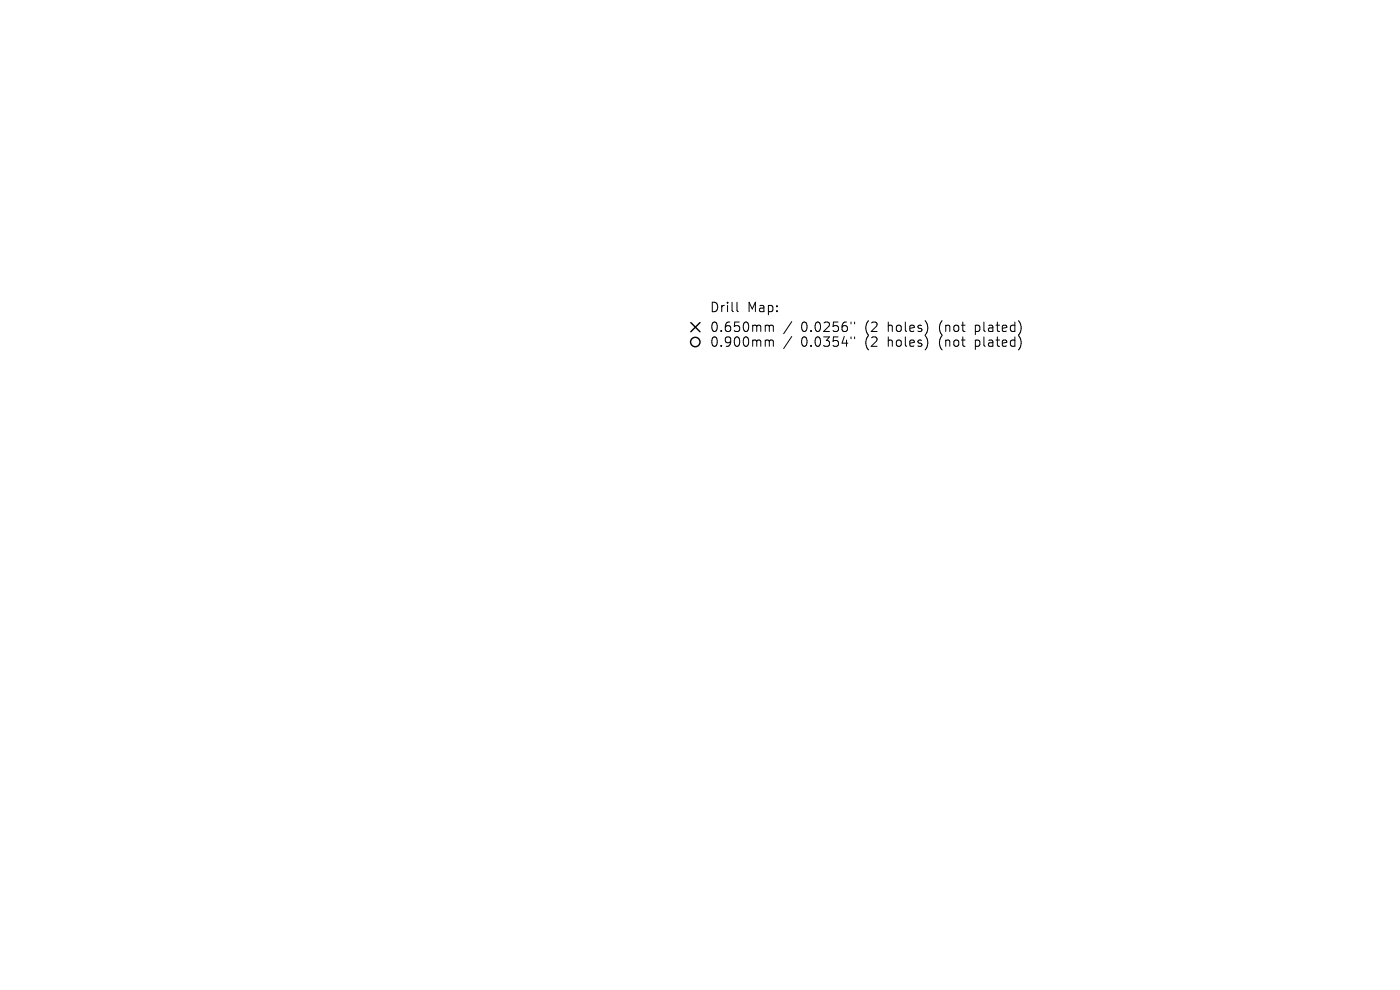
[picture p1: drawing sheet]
<svg xmlns="http://www.w3.org/2000/svg" width="297mm" height="210mm" viewBox="0 0 297 210" stroke-linecap="round" stroke-linejoin="round" font-family="sans-serif">
<defs><g id="words">
<g font-size="2.8">
<text x="150.5" y="66.5">Drill</text>
<text x="150.5" y="70.7">0.650mm</text>
<text x="158.5" y="66.5">Map:</text>
<text x="169.9" y="70.7">0.0256&quot;</text>
<text x="183.7" y="70.7">(2</text>
<text x="188.6" y="70.7">holes)</text>
<text x="199.7" y="70.7">(not</text>
<text x="207.5" y="70.7">plated)</text>
<text x="150.5" y="73.9">0.900mm</text>
<text x="169.9" y="73.9">0.0354&quot;</text>
<text x="183.7" y="73.9">(2</text>
<text x="188.6" y="73.9">holes)</text>
<text x="199.7" y="73.9">(not</text>
<text x="207.5" y="73.9">plated)</text>
</g>
</g></defs>
<g fill="none" stroke="#000" stroke-width=".21">
<path d="M156.3 64.1v1.7l.3 .3M162.6 69l.5 .1 .1 .2M162.6 72.1h.3l.3 .3M163.2 69.3l.3-.3 .5 .1 .1 1.2M163.2 69.3v1M163.2 72.4v1.1M163.2 72.4l.3-.3 .5 .1 .1 1.3M168 68.2l-1.7 2.6M168 71.4l-1.7 2.5M180.5 68.3v.4M180.5 71.5v.3M181.3 68.3v.4"/>
<path d="M181.3 71.5v.3"/>
</g>
<g fill="none" stroke="#000" stroke-width=".3">
<path d="M146.6 68.4l1.9 2M148.5 68.4l-1.9 2"/>
<circle cx="147.5" cy="72.6" r="1"/>
</g>
<use href="#words"/>
</svg>
